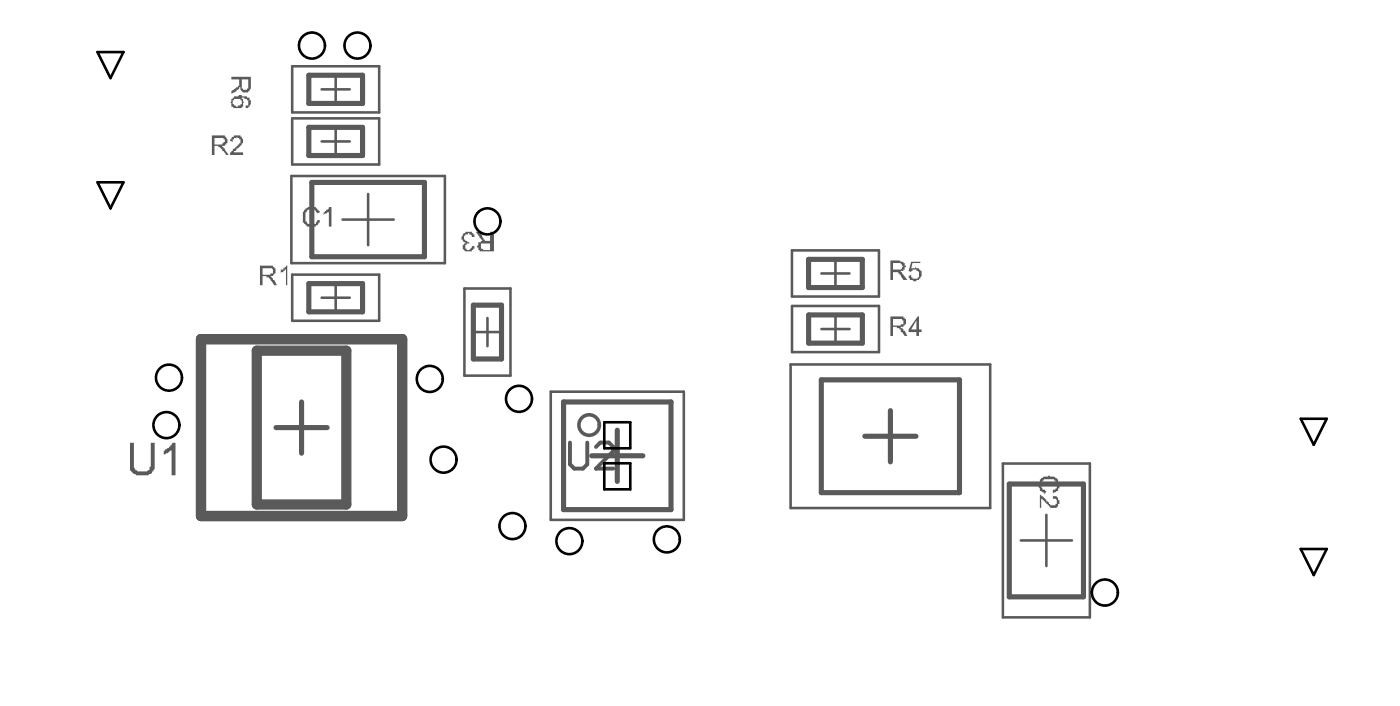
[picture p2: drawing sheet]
<svg xmlns="http://www.w3.org/2000/svg" width="91mm" height="46mm" viewBox="0 0 91 46" stroke-linecap="round" stroke-linejoin="round" font-family="sans-serif">
<g fill="#5a5a5a">
<path d="M67.7 31h.1a.73 .73 0 0 1 1.1 .4v.2a.58 .58 0 0 1-.5 .5v-.3h.1a.38 .38 0 0 0 .2-.5h-.1a.43 .43 0 0 0-.6-.2 .32 .32 0 0 0-.3 .5l.1 .2 .2 .1-.1 .2v-.1a.48 .48 0 0 1-.4-.6z"/>
<path d="M67.6 32.1l.6 .6a.26 .26 0 0 0 .4 .1 .26 .26 0 0 0 0-.4h-.2v-.2h.3l.1 .1 .1 .4a.39 .39 0 0 1-.4 .3 .39 .39 0 0 1-.4-.3l-.4-.3v.6h-.1z"/>
<path d="M59.2 17h.6v.1h-.5l-.1 .3h.1a.42 .42 0 0 1 .6 .4 .42 .42 0 0 1-.6 .4h-.1l-.1-.2 .1-.2v.1a.28 .28 0 0 0 .4 .2 .28 .28 0 0 0 .1-.4 .33 .33 0 0 0-.5-.1v.1l-.1-.1z"/>
<path d="M18.3 17.5h.1l.3-.2v1.2h-.1v-1l-.2 .2h-.1v.1z"/>
<path d="M15.2 8.8a.45 .45 0 0 1 .6 .3 .58 .58 0 0 1-.4 .5l-.3 .3h.7v.2h-.8v-.2l.5-.5a.22 .22 0 0 0 .1-.2 .22 .22 0 0 0-.1-.2l-.1-.1v.1h-.2l-.1 .2-.1-.1z"/>
<path d="M19.9 13.5l.2-.1a.38 .38 0 0 1 .5 .2l.2 .1-.2 .2-.3-.4a.58 .58 0 0 0-.5 .5 .58 .58 0 0 0 .2 .5l.2 .1a.44 .44 0 0 0 .4-.3h.2a.46 .46 0 0 1-.6 .4h-.2a.66 .66 0 0 1-.2-1z"/>
<path d="M21.4 13.4h.1v1.3h-.1v-1v.1l-.4 .2v-.2z"/>
<path d="M30.3 15.1a.38 .38 0 0 1 .5 .1v.2h-.1l-.2-.3-.2 .1a.22 .22 0 0 0-.1 .2 .22 .22 0 0 0 .1 .2l.1 .1 .1-.1v.2h-.1a.2 .2 0 0 0-.1 .3 .2 .2 0 0 0 .3 .1l.1-.2h.1a.32 .32 0 0 1-.4 .3h-.1a.26 .26 0 0 1-.2-.2 .26 .26 0 0 1 .2-.3l-.1-.1a.34 .34 0 0 1 0-.6z"/>
<path d="M58.1 20.7v.4h.5h.1v-.3l-.1-.1zM57.9 20.6h.6a.34 .34 0 0 1 .4 .2 .34 .34 0 0 1-.3 .4l.4 .6h-.2l-.2-.2v-.2l-.3-.1v-.1h-.2v.6h-.2z"/>
<path d="M59.6 20.8l-.4 .6h.4zM59.7 20.6v.8h.2v.2h-.2v.2h-.1v-.2h-.5v-.2z"/>
<path d="M58.1 17.1v.4h.5l.1-.2-.1-.2zM57.9 16.9h.6l.3 .2v.2h.1l-.1 .2-.3 .2h.1l.4 .5h-.3l-.3-.5h-.3v.5h-.2z"/>
<path d="M17.1 17.4v.4h.5h.1v-.3v-.1zM16.9 17.3h.6a.34 .34 0 0 1 .4 .2 .34 .34 0 0 1-.3 .4l.4 .6h-.2l-.2-.4-.3-.1v-.1h-.2v.6h-.2z"/>
<path d="M13.9 9v.4h.4a.3 .3 0 0 0 .3-.3l-.1-.1zM13.8 8.8h.6a.34 .34 0 0 1 .4 .3 .34 .34 0 0 1-.3 .4l.4 .6h-.2l-.5-.6h-.3v.6h-.1z"/>
<path d="M15.7 5.2v.5a.22 .22 0 0 0 .3 .1 .22 .22 0 0 0 .1-.2v-.4zM15 5h1.3v.6a.34 .34 0 0 1-.4 .4l-.4-.3-.1 .2-.4 .2v-.2l.5-.3v-.4h-.5z"/>
<path d="M15.2 6.3l.5-.1v.1h.4l.1 .1a.35 .35 0 0 1 .1 .4 .35 .35 0 0 1-.3 .2v-.1h.1a.24 .24 0 0 0 0-.3 .24 .24 0 0 0-.2-.2v-.1h-.2a.43 .43 0 0 1 .1 .6 .43 .43 0 0 1-.6 .1l-.2-.1v-.2zM15.2 6.4a.3 .3 0 0 0-.1 .3 .3 .3 0 0 0 .3 .2h.1a.23 .23 0 0 0 .2-.4 .23 .23 0 0 0-.3-.1z"/>
<path d="M31.3 15.8v.2h-.1h.1v.2h.6v-.4zM30.9 15.1h.3l.3 .5h.4v-.5h.2v1.2h-.9l-.2-.3a.44 .44 0 0 1 .4-.4l-.2-.1z"/>
</g>
<path d="M13.1 22h13v11.5h-13zM16.7 22.8h5.8v10h-5.8z" fill="none" stroke="#5a5a5a" stroke-width=".67"/>
<g fill="none" stroke="#5a5a5a" stroke-width=".17">
<path d="M18.9 11.4h10v5.7h-10zM19 17.8h5.7v3h-5.7zM19 4.3h5.7v3h-5.7zM19 7.7h5.7v3h-5.7zM20.9 19.3h1.8M20.9 9.2h1.8M20.9 5.8h1.8M21.8 4.9v1.8M21.8 8.3v1.8M21.8 18.4v1.9M22.3 14.3h3.3M23.9 12.6v3.3"/>
<path d="M30.2 18.7h3v5.7h-3zM51.5 16.3h5.6v3h-5.6zM51.5 19.9h5.6v3h-5.6zM53.4 17.8h1.8M54.3 16.8v1.9M30.8 21.6h1.8M31.7 20.7v1.8M35.8 25.4h8.7v8.4h-8.7zM51.4 23.7h13v9.3h-13zM53.4 21.4h1.8M54.3 20.5v1.8M65.2 30.1h5.7v10h-5.7z"/>
<path d="M66.4 35.1h3.3M68 33.4v3.4"/>
</g>
<g fill="none" stroke="#5a5a5a" stroke-width=".33">
<path d="M20.1 18.4h3.5v1.9h-3.5zM20.1 4.9h3.5v1.8h-3.5zM20.1 8.3h3.5v1.8h-3.5zM20.3 11.8h7.3v4.9h-7.3zM30.8 19.8h1.8v3.5h-1.8zM52.6 16.8h3.5v1.9h-3.5zM36.6 26.1h7v7h-7zM38.5 29.6h3.3M40.1 27.9v3.4M52.6 20.5h3.5v1.8h-3.5zM53.4 24.7h9v7.3h-9zM56.2 28.3h3.3"/>
<path d="M57.9 26.7v3.3M65.6 31.4h4.8v7.4h-4.8z"/>
</g>
<g fill="#5a5a5a">
<path d="M8.5 28.8h.2v1.1a.51 .51 0 0 0 .6 .7 .43 .43 0 0 0 .5-.4v-1.4h.3v1.2a.56 .56 0 0 1-.2 .6 .8 .8 0 0 1-.9 .3 .59 .59 0 0 1-.5-.9z"/>
<path d="M10.7 29.2l.3-.1 .2-.3h.2v2.1h-.2v-1.7v.1l-.6 .2v-.2z"/>
</g>
<circle cx="38.3" cy="27.6" r=".67" fill="none" stroke="#5a5a5a" stroke-width=".23"/>
<path d="M17.9 27.8h3.4M19.6 26.1v3.3" fill="none" stroke="#5a5a5a" stroke-width=".33"/>
<path d="M37.1 28.7v1.5l.2 .2h.6l.3-.2v-1.5M38.7 29l.3-.3h.6l.3 .3v.3l-1.2 1.1h1.2" fill="none" stroke="#5a5a5a" stroke-width=".25"/>
<g fill="none" stroke="#000" stroke-width=".17">
<path d="M6.3 3.4h1.7l-.8 1.7zM6.3 11.8h1.7l-.8 1.7zM39.3 27.4h1.7v1.7h-1.7zM39.3 30.1h1.7v1.7h-1.7zM84.6 35.7h1.7l-.9 1.7zM84.6 27.2h1.7l-.9 1.7z"/>
<circle cx="20.3" cy="3" r=".85"/>
<circle cx="23.2" cy="3" r=".85"/>
<circle cx="31.7" cy="14.4" r=".85"/>
<circle cx="10.8" cy="27.6" r=".85"/>
<circle cx="11" cy="24.5" r=".85"/>
<circle cx="27.9" cy="24.6" r=".85"/>
<circle cx="28.8" cy="29.9" r=".85"/>
<circle cx="33.3" cy="34.2" r=".85"/>
<circle cx="33.7" cy="25.9" r=".85"/>
<circle cx="37" cy="35.2" r=".85"/>
<circle cx="43.4" cy="35" r=".85"/>
<circle cx="71.8" cy="38.5" r=".85"/>
</g>
</svg>
